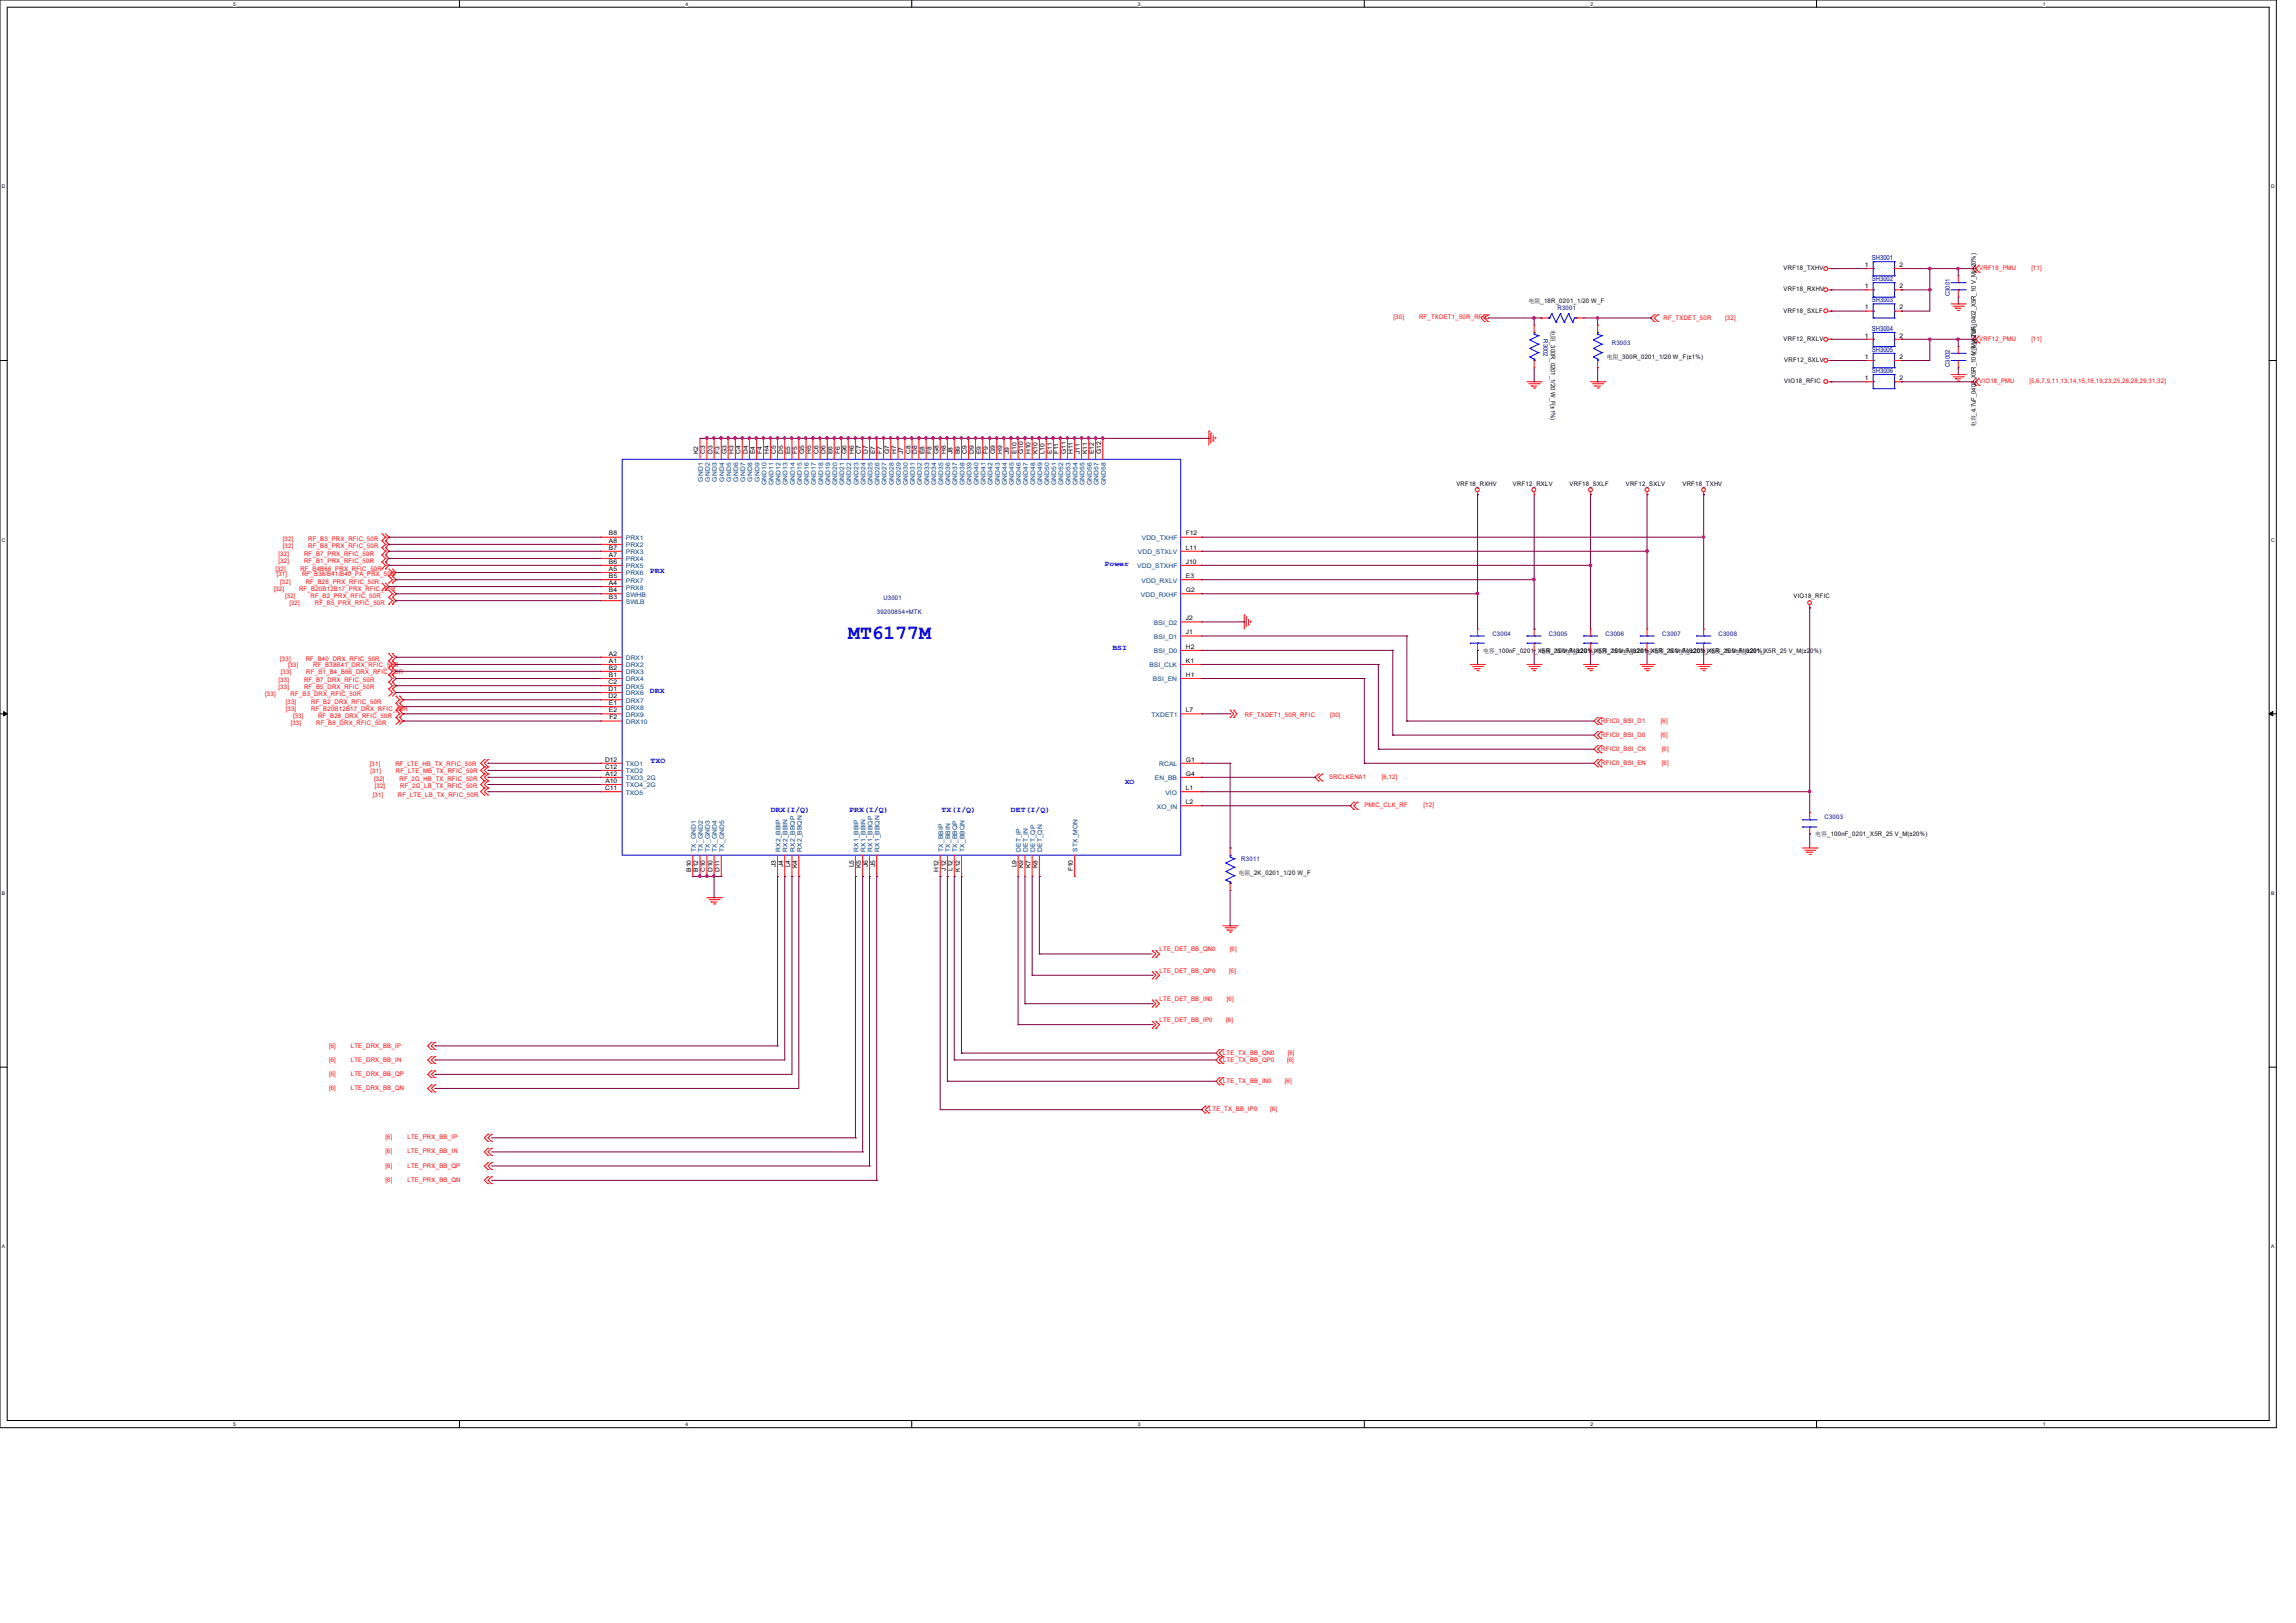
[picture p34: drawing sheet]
<svg xmlns="http://www.w3.org/2000/svg" width="297mm" height="210mm" viewBox="0 0 297 210" stroke-linecap="round" stroke-linejoin="round" font-family="sans-serif">
<defs><g id="words">
<text font-size="2.6" fill="#00f" x="109.7" y="82.6">MT6177M</text>
<g font-size="1" fill="#00f">
<text x="84.1" y="74.1">PRX</text>
<text x="142.9" y="73.2">Power</text>
<text x="84.1" y="89.6">DRX</text>
<text x="143.9" y="84.1">BSI</text>
<text x="84.2" y="98.7">TXO</text>
<text x="145.5" y="101.4">XO</text>
<text x="99.7" y="105.1">DRX(I/Q)</text>
<text x="109.9" y="105.1">PRX(I/Q)</text>
<text x="121.8" y="105.1">TX(I/Q)</text>
<text x="130.8" y="105.1">DET(I/Q)</text>
</g>
<g font-size=".9" fill="#000080">
<text x="242.2" y="33.7">SH3001</text>
<text x="242.2" y="39.1">SH3003</text>
<text x="242.2" y="36.4">SH3002</text>
<text x="242.2" y="45.6">SH3005</text>
<text x="242.2" y="42.8">SH3004</text>
<text x="242.2" y="48.3">SH3006</text>
</g>
<g font-size=".8">
<text x="230.7" y="35">VRF18_TXHV</text>
<text x="241.2" y="34.5">1</text>
<text x="245.7" y="34.5">2</text>
<text x="197.7" y="39.2">电阻_18R_0201_1/20 W_F</text>
<text x="230.7" y="37.7">VRF18_RXHV</text>
<text x="230.7" y="40.5">VRF18_SXLF</text>
<text x="241.2" y="40">1</text>
<text x="241.2" y="37.3">1</text>
<text x="245.7" y="40">2</text>
<text x="245.7" y="37.3">2</text>
<text x="200.6" y="42.8" transform="rotate(90 200.6 42.8)">电阻_300R_0201_1/20 W_F(±1%)</text>
<text x="207.9" y="46.5">电阻_300R_0201_1/20 W_F(±1%)</text>
<text x="230.7" y="44.1">VRF12_RXLV</text>
<text x="230.8" y="46.9">VRF12_SXLV</text>
<text x="241.2" y="46.4">1</text>
<text x="241.2" y="43.7">1</text>
<text x="245.7" y="46.4">2</text>
<text x="245.7" y="43.7">2</text>
<text x="255.6" y="46.1" transform="rotate(-90 255.6 46.1)">电容_4.7uF_0402_X5R_10 V_M(±20%)</text>
<text x="230.8" y="49.6">VIO18_RFIC</text>
<text x="241.2" y="49.2">1</text>
<text x="245.7" y="49.2">2</text>
<text x="90.3" y="58.8" transform="rotate(-90 90.3 58.8)">K2</text>
<text x="91.2" y="58.8" transform="rotate(-90 91.2 58.8)">C3</text>
<text x="92.2" y="58.8" transform="rotate(-90 92.2 58.8)">D3</text>
<text x="93.1" y="58.8" transform="rotate(-90 93.1 58.8)">F3</text>
<text x="94" y="58.8" transform="rotate(-90 94 58.8)">G3</text>
<text x="94.9" y="58.8" transform="rotate(-90 94.9 58.8)">H3</text>
<text x="95.8" y="58.8" transform="rotate(-90 95.8 58.8)">C4</text>
<text x="96.7" y="58.8" transform="rotate(-90 96.7 58.8)">D4</text>
<text x="97.7" y="58.8" transform="rotate(-90 97.7 58.8)">E4</text>
<text x="98.5" y="58.8" transform="rotate(-90 98.5 58.8)">F4</text>
<text x="99.5" y="58.8" transform="rotate(-90 99.5 58.8)">H4</text>
<text x="100.4" y="58.8" transform="rotate(-90 100.4 58.8)">C5</text>
<text x="101.3" y="58.8" transform="rotate(-90 101.3 58.8)">D5</text>
<text x="102.2" y="58.8" transform="rotate(-90 102.2 58.8)">E5</text>
<text x="103.1" y="58.8" transform="rotate(-90 103.1 58.8)">F5</text>
<text x="104" y="58.8" transform="rotate(-90 104 58.8)">G5</text>
<text x="104.9" y="58.8" transform="rotate(-90 104.9 58.8)">H5</text>
<text x="105.9" y="58.8" transform="rotate(-90 105.9 58.8)">C6</text>
<text x="106.8" y="58.8" transform="rotate(-90 106.8 58.8)">D6</text>
<text x="107.7" y="58.8" transform="rotate(-90 107.7 58.8)">E6</text>
<text x="108.6" y="58.8" transform="rotate(-90 108.6 58.8)">F6</text>
<text x="109.5" y="58.8" transform="rotate(-90 109.5 58.8)">G6</text>
<text x="110.4" y="58.8" transform="rotate(-90 110.4 58.8)">H6</text>
<text x="111.4" y="58.8" transform="rotate(-90 111.4 58.8)">C7</text>
<text x="112.3" y="58.8" transform="rotate(-90 112.3 58.8)">D7</text>
<text x="113.2" y="58.8" transform="rotate(-90 113.2 58.8)">E7</text>
<text x="114.1" y="58.8" transform="rotate(-90 114.1 58.8)">F7</text>
<text x="115" y="58.8" transform="rotate(-90 115 58.8)">G7</text>
<text x="115.9" y="58.8" transform="rotate(-90 115.9 58.8)">H7</text>
<text x="116.8" y="58.8" transform="rotate(-90 116.8 58.8)">J7</text>
<text x="117.8" y="58.8" transform="rotate(-90 117.8 58.8)">C8</text>
<text x="118.7" y="58.8" transform="rotate(-90 118.7 58.8)">D8</text>
<text x="119.6" y="58.8" transform="rotate(-90 119.6 58.8)">E8</text>
<text x="120.5" y="58.8" transform="rotate(-90 120.5 58.8)">F8</text>
<text x="121.4" y="58.8" transform="rotate(-90 121.4 58.8)">G8</text>
<text x="122.3" y="58.8" transform="rotate(-90 122.3 58.8)">H8</text>
<text x="123.2" y="58.8" transform="rotate(-90 123.2 58.8)">J8</text>
<text x="124.2" y="58.8" transform="rotate(-90 124.2 58.8)">B9</text>
<text x="125.1" y="58.8" transform="rotate(-90 125.1 58.8)">C9</text>
<text x="126" y="58.8" transform="rotate(-90 126 58.8)">D9</text>
<text x="126.9" y="58.8" transform="rotate(-90 126.9 58.8)">E9</text>
<text x="127.8" y="58.8" transform="rotate(-90 127.8 58.8)">F9</text>
<text x="128.7" y="58.8" transform="rotate(-90 128.7 58.8)">G9</text>
<text x="129.7" y="58.8" transform="rotate(-90 129.7 58.8)">H9</text>
<text x="130.5" y="58.8" transform="rotate(-90 130.5 58.8)">J9</text>
<text x="131.5" y="58.8" transform="rotate(-90 131.5 58.8)">E10</text>
<text x="132.4" y="58.8" transform="rotate(-90 132.4 58.8)">G10</text>
<text x="133.3" y="58.8" transform="rotate(-90 133.3 58.8)">H10</text>
<text x="134.2" y="58.8" transform="rotate(-90 134.2 58.8)">K10</text>
<text x="135.1" y="58.8" transform="rotate(-90 135.1 58.8)">L10</text>
<text x="136.1" y="58.8" transform="rotate(-90 136.1 58.8)">E11</text>
<text x="136.9" y="58.8" transform="rotate(-90 136.9 58.8)">F11</text>
<text x="137.9" y="58.8" transform="rotate(-90 137.9 58.8)">G11</text>
<text x="138.8" y="58.8" transform="rotate(-90 138.8 58.8)">H11</text>
<text x="139.7" y="58.8" transform="rotate(-90 139.7 58.8)">J11</text>
<text x="140.6" y="58.8" transform="rotate(-90 140.6 58.8)">K11</text>
<text x="141.5" y="58.8" transform="rotate(-90 141.5 58.8)">E12</text>
<text x="142.4" y="58.8" transform="rotate(-90 142.4 58.8)">G12</text>
<text x="255.6" y="55.3" transform="rotate(-90 255.6 55.3)">电容_4.7uF_0402_X5R_10 V_M(±20%)</text>
<text x="188.4" y="62.9">VRF18_RXHV</text>
<text x="195.7" y="62.9">VRF12_RXLV</text>
<text x="203" y="62.9">VRF18_SXLF</text>
<text x="210.3" y="62.9">VRF12_SXLV</text>
<text x="217.6" y="62.9">VRF18_TXHV</text>
<text x="78.8" y="69.3">B8</text>
<text x="78.8" y="70.2">A8</text>
<text x="78.8" y="71.1">B7</text>
<text x="153.4" y="69.3">F12</text>
<text x="153.4" y="71.1">L11</text>
<text x="78.8" y="76.6">B4</text>
<text x="78.8" y="77.5">B3</text>
<text x="78.8" y="74.8">B5</text>
<text x="78.8" y="73.9">A5</text>
<text x="78.8" y="72.9">B6</text>
<text x="78.8" y="72">A7</text>
<text x="78.8" y="75.7">A4</text>
<text x="153.4" y="74.8">E3</text>
<text x="153.4" y="76.6">G2</text>
<text x="153.4" y="72.9">J10</text>
<text x="232" y="77.4">VIO18_RFIC</text>
<text x="153.4" y="82.1">J1</text>
<text x="153.4" y="80.3">J2</text>
<text x="153.4" y="83.9">H2</text>
<text x="78.7" y="88.5">C2</text>
<text x="78.7" y="89.4">D1</text>
<text x="78.8" y="84.8">A2</text>
<text x="78.8" y="86.6">B2</text>
<text x="78.8" y="87.6">B1</text>
<text x="78.8" y="85.8">A1</text>
<text x="153.4" y="87.6">H1</text>
<text x="153.4" y="85.8">K1</text>
<text x="191.9" y="84.5">电容_100nF_0201_X5R_25 V_M(±20%)电容_100nF_0201_X5R_25 V_M(±20%) 电容_100nF_0201_X5R_25 V_M(±20%)</text>
<text x="199.2" y="84.5">电容_100nF_0201_X5R_25 V_M(±20%)电容_100nF_0201_X5R_25 V_M(±20%)</text>
<text x="78.7" y="90.3">D2</text>
<text x="78.8" y="92.2">E2</text>
<text x="78.8" y="91.2">E1</text>
<text x="78.9" y="93.1">F2</text>
<text x="153.4" y="92.2">L7</text>
<text x="78.3" y="99.5">C12</text>
<text x="78.3" y="98.5">D12</text>
<text x="78.3" y="100.4">A12</text>
<text x="78.3" y="101.3">A10</text>
<text x="153.4" y="98.5">G1</text>
<text x="153.4" y="100.4">G4</text>
<text x="78.3" y="102.2">C11</text>
<text x="153.4" y="102.2">L1</text>
<text x="153.4" y="104">L2</text>
<text x="89.4" y="112.8" transform="rotate(-90 89.4 112.8)">B10</text>
<text x="90.3" y="112.8" transform="rotate(-90 90.3 112.8)">B12</text>
<text x="91.2" y="112.9" transform="rotate(-90 91.2 112.9)">C10</text>
<text x="92.2" y="112.9" transform="rotate(-90 92.2 112.9)">D10</text>
<text x="93.1" y="112.9" transform="rotate(-90 93.1 112.9)">D11</text>
<text x="100.4" y="112.2" transform="rotate(-90 100.4 112.2)">J3</text>
<text x="101.3" y="112.2" transform="rotate(-90 101.3 112.2)">J4</text>
<text x="102.2" y="112.2" transform="rotate(-90 102.2 112.2)">L4</text>
<text x="103.1" y="112.4" transform="rotate(-90 103.1 112.4)">K4</text>
<text x="110.4" y="112.2" transform="rotate(-90 110.4 112.2)">L5</text>
<text x="111.4" y="112.4" transform="rotate(-90 111.4 112.4)">K5</text>
<text x="112.3" y="112.2" transform="rotate(-90 112.3 112.2)">J6</text>
<text x="113.2" y="112.2" transform="rotate(-90 113.2 112.2)">J5</text>
<text x="121.4" y="112.9" transform="rotate(-90 121.4 112.9)">H12</text>
<text x="122.3" y="112.7" transform="rotate(-90 122.3 112.7)">J12</text>
<text x="123.2" y="112.7" transform="rotate(-90 123.2 112.7)">L12</text>
<text x="124.2" y="112.8" transform="rotate(-90 124.2 112.8)">K12</text>
<text x="131.5" y="112.2" transform="rotate(-90 131.5 112.2)">L9</text>
<text x="132.4" y="112.4" transform="rotate(-90 132.4 112.4)">K9</text>
<text x="133.3" y="112.4" transform="rotate(-90 133.3 112.4)">K7</text>
<text x="134.2" y="112.4" transform="rotate(-90 134.2 112.4)">K8</text>
<text x="138.8" y="112.7" transform="rotate(-90 138.8 112.7)">F10</text>
<text x="160.2" y="113.2">电阻_2K_0201_1/20 W_F</text>
<text x="234.8" y="108.2">电容_100nF_0201_X5R_25 V_M(±20%)</text>
</g>
<g font-size=".8" fill="#f00">
<text x="256" y="35">VRF18_PMU</text>
<text x="262.8" y="35">[11]</text>
<text x="180.3" y="41.3">[30]</text>
<text x="183.6" y="41.3">RF_TXDET1_50R_RFIC</text>
<text x="215.2" y="41.4">RF_TXDET_50R</text>
<text x="223.2" y="41.4">[32]</text>
<text x="256" y="44.1">VRF12_PMU</text>
<text x="262.8" y="44.1">[11]</text>
<text x="256" y="49.6">VIO18_PMU</text>
<text x="262.5" y="49.6">[5,6,7,9,11,13,14,15,18,19,23,25,26,28,29,31,32]</text>
<text x="36" y="71.9">[32]</text>
<text x="36.6" y="70">[32]</text>
<text x="36.6" y="70.9">[32]</text>
<text x="39.3" y="71.9">RF_B7_PRX_RFIC_50R</text>
<text x="39.9" y="70">RF_B3_PRX_RFIC_50R</text>
<text x="39.9" y="70.9">RF_B8_PRX_RFIC_50R</text>
<text x="35.4" y="76.5">[32]</text>
<text x="35.6" y="73.8">[32]</text>
<text x="35.8" y="74.6">[31]</text>
<text x="36" y="72.8">[32]</text>
<text x="36.3" y="75.6">[32]</text>
<text x="36.9" y="77.4">[32]</text>
<text x="38.7" y="76.5">RF_B20B12B17_PRX_RFIC_50R</text>
<text x="38.9" y="73.8">RF_B4B66_PRX_RFIC_50R</text>
<text x="39.1" y="74.6">RF_B38/B41/B40_PA_PRX_50R</text>
<text x="39.3" y="72.8">RF_B1_PRX_RFIC_50R</text>
<text x="39.5" y="75.6">RF_B28_PRX_RFIC_50R</text>
<text x="40.2" y="77.4">RF_B2_PRX_RFIC_50R</text>
<text x="37.4" y="78.3">[32]</text>
<text x="40.7" y="78.3">RF_B5_PRX_RFIC_50R</text>
<text x="36" y="88.3">[33]</text>
<text x="36" y="89.2">[33]</text>
<text x="36.3" y="85.6">[33]</text>
<text x="36.3" y="87.2">[33]</text>
<text x="37.3" y="86.4">[33]</text>
<text x="39.3" y="88.3">RF_B7_DRX_RFIC_50R</text>
<text x="39.3" y="89.2">RF_B5_DRX_RFIC_50R</text>
<text x="39.5" y="85.6">RF_B40_DRX_RFIC_50R</text>
<text x="39.6" y="87.2">RF_B1_B4_B66_DRX_RFIC_50R</text>
<text x="40.5" y="86.4">RF_B38B41_DRX_RFIC_50R</text>
<text x="34.3" y="90.1">[33]</text>
<text x="37" y="92">[33]</text>
<text x="37" y="91.1">[33]</text>
<text x="37.6" y="90.1">RF_B3_DRX_RFIC_50R</text>
<text x="37.6" y="93.8">[33]</text>
<text x="37.9" y="93">[33]</text>
<text x="40.3" y="92">RF_B20B12B17_DRX_RFIC_50R</text>
<text x="40.3" y="91.1">RF_B2_DRX_RFIC_50R</text>
<text x="40.9" y="93.8">RF_B8_DRX_RFIC_50R</text>
<text x="41.2" y="93">RF_B28_DRX_RFIC_50R</text>
<text x="161" y="92.7">RF_TXDET1_50R_RFIC</text>
<text x="172.1" y="92.7">[30]</text>
<text x="207.1" y="93.5">RFIC0_BSI_D1</text>
<text x="207.1" y="95.3">RFIC0_BSI_D0</text>
<text x="214.9" y="93.5">[6]</text>
<text x="214.9" y="95.3">[6]</text>
<text x="47.9" y="99.1">[31]</text>
<text x="47.9" y="100.1">[31]</text>
<text x="48.4" y="101.1">[32]</text>
<text x="51.1" y="99.1">RF_LTE_HB_TX_RFIC_50R</text>
<text x="51.2" y="100.1">RF_LTE_MB_TX_RFIC_50R</text>
<text x="51.7" y="101.1">RF_2G_HB_TX_RFIC_50R</text>
<text x="171.9" y="100.8">SRCLKENA1</text>
<text x="178.7" y="100.8">[6,12]</text>
<text x="207.1" y="99">RFIC0_BSI_EN</text>
<text x="207.1" y="97.2">RFIC0_BSI_CK</text>
<text x="215" y="99">[6]</text>
<text x="215" y="97.2">[6]</text>
<text x="48.2" y="103.1">[31]</text>
<text x="48.5" y="102">[32]</text>
<text x="51.5" y="103.1">RF_LTE_LB_TX_RFIC_50R</text>
<text x="51.8" y="102">RF_2G_LB_TX_RFIC_50R</text>
<text x="176.5" y="104.5">PMIC_CLK_RF</text>
<text x="184.2" y="104.5">[12]</text>
<text x="150" y="123.1">LTE_DET_BB_QN0</text>
<text x="150" y="125.9">LTE_DET_BB_QP0</text>
<text x="159" y="125.9">[6]</text>
<text x="159.1" y="123.1">[6]</text>
<text x="150" y="129.5">LTE_DET_BB_IN0</text>
<text x="158.7" y="129.5">[6]</text>
<text x="42.6" y="135.5">[6]</text>
<text x="42.6" y="137.4">[6]</text>
<text x="45.4" y="135.5">LTE_DRX_BB_IP</text>
<text x="45.4" y="137.4">LTE_DRX_BB_IN</text>
<text x="150" y="132.2">LTE_DET_BB_IP0</text>
<text x="158.2" y="137.4">LTE_TX_BB_QP0</text>
<text x="158.2" y="136.5">LTE_TX_BB_QN0</text>
<text x="158.6" y="132.2">[6]</text>
<text x="166.5" y="137.4">[6]</text>
<text x="166.6" y="136.5">[6]</text>
<text x="42.6" y="141">[6]</text>
<text x="42.6" y="139.2">[6]</text>
<text x="45.4" y="141">LTE_DRX_BB_QN</text>
<text x="45.4" y="139.2">LTE_DRX_BB_QP</text>
<text x="156.4" y="143.8">LTE_TX_BB_IP0</text>
<text x="158.2" y="140.1">LTE_TX_BB_IN0</text>
<text x="164.3" y="143.8">[6]</text>
<text x="166.2" y="140.1">[6]</text>
<text x="49.9" y="147.4">[6]</text>
<text x="49.9" y="149.3">[6]</text>
<text x="52.7" y="147.4">LTE_PRX_BB_IP</text>
<text x="52.7" y="149.3">LTE_PRX_BB_IN</text>
<text x="49.9" y="152.9">[6]</text>
<text x="49.9" y="151.1">[6]</text>
<text x="52.7" y="152.9">LTE_PRX_BB_QN</text>
<text x="52.7" y="151.1">LTE_PRX_BB_QP</text>
</g>
<g font-size=".8" fill="#000080">
<text x="201.5" y="40.1">R3001</text>
<text x="252.2" y="38.3" transform="rotate(-90 252.2 38.3)">C3001</text>
<text x="199.7" y="43.9" transform="rotate(90 199.7 43.9)">R3002</text>
<text x="208.5" y="44.7">R3003</text>
<text x="252.2" y="47.5" transform="rotate(-90 252.2 47.5)">C3002</text>
<text x="114.3" y="77.6">U3001</text>
<text x="113.4" y="79.4">39200854+MTK</text>
<text x="193" y="82.3">C3004</text>
<text x="200.4" y="82.3">C3005</text>
<text x="207.7" y="82.3">C3006</text>
<text x="215" y="82.3">C3007</text>
<text x="222.3" y="82.3">C3008</text>
<text x="236" y="106">C3003</text>
<text x="160.6" y="111.4">R3011</text>
</g>
<g font-size=".8" fill="#004080">
<text x="90.9" y="62.3" transform="rotate(-90 90.9 62.3)">GND1</text>
<text x="91.8" y="62.3" transform="rotate(-90 91.8 62.3)">GND2</text>
<text x="92.7" y="62.3" transform="rotate(-90 92.7 62.3)">GND3</text>
<text x="93.7" y="62.3" transform="rotate(-90 93.7 62.3)">GND4</text>
<text x="94.6" y="62.3" transform="rotate(-90 94.6 62.3)">GND5</text>
<text x="95.5" y="62.3" transform="rotate(-90 95.5 62.3)">GND6</text>
<text x="96.4" y="62.3" transform="rotate(-90 96.4 62.3)">GND7</text>
<text x="97.3" y="62.3" transform="rotate(-90 97.3 62.3)">GND8</text>
<text x="98.3" y="62.3" transform="rotate(-90 98.3 62.3)">GND9</text>
<text x="99.1" y="62.8" transform="rotate(-90 99.1 62.8)">GND10</text>
<text x="100.1" y="62.8" transform="rotate(-90 100.1 62.8)">GND11</text>
<text x="101" y="62.8" transform="rotate(-90 101 62.8)">GND12</text>
<text x="101.9" y="62.8" transform="rotate(-90 101.9 62.8)">GND13</text>
<text x="102.8" y="62.8" transform="rotate(-90 102.8 62.8)">GND14</text>
<text x="103.7" y="62.8" transform="rotate(-90 103.7 62.8)">GND15</text>
<text x="104.6" y="62.8" transform="rotate(-90 104.6 62.8)">GND16</text>
<text x="105.5" y="62.8" transform="rotate(-90 105.5 62.8)">GND17</text>
<text x="106.5" y="62.8" transform="rotate(-90 106.5 62.8)">GND18</text>
<text x="107.4" y="62.8" transform="rotate(-90 107.4 62.8)">GND19</text>
<text x="108.3" y="62.8" transform="rotate(-90 108.3 62.8)">GND20</text>
<text x="109.2" y="62.8" transform="rotate(-90 109.2 62.8)">GND21</text>
<text x="110.1" y="62.8" transform="rotate(-90 110.1 62.8)">GND22</text>
<text x="111" y="62.8" transform="rotate(-90 111 62.8)">GND23</text>
<text x="112" y="62.8" transform="rotate(-90 112 62.8)">GND24</text>
<text x="112.9" y="62.8" transform="rotate(-90 112.9 62.8)">GND25</text>
<text x="113.8" y="62.8" transform="rotate(-90 113.8 62.8)">GND26</text>
<text x="114.7" y="62.8" transform="rotate(-90 114.7 62.8)">GND27</text>
<text x="115.6" y="62.8" transform="rotate(-90 115.6 62.8)">GND28</text>
<text x="116.5" y="62.8" transform="rotate(-90 116.5 62.8)">GND29</text>
<text x="117.4" y="62.8" transform="rotate(-90 117.4 62.8)">GND30</text>
<text x="118.4" y="62.8" transform="rotate(-90 118.4 62.8)">GND31</text>
<text x="119.2" y="62.8" transform="rotate(-90 119.2 62.8)">GND32</text>
<text x="120.2" y="62.8" transform="rotate(-90 120.2 62.8)">GND33</text>
<text x="121.1" y="62.8" transform="rotate(-90 121.1 62.8)">GND34</text>
<text x="122" y="62.8" transform="rotate(-90 122 62.8)">GND35</text>
<text x="122.9" y="62.8" transform="rotate(-90 122.9 62.8)">GND36</text>
<text x="123.8" y="62.8" transform="rotate(-90 123.8 62.8)">GND37</text>
<text x="124.8" y="62.8" transform="rotate(-90 124.8 62.8)">GND38</text>
<text x="125.7" y="62.8" transform="rotate(-90 125.7 62.8)">GND39</text>
<text x="126.6" y="62.8" transform="rotate(-90 126.6 62.8)">GND40</text>
<text x="127.5" y="62.8" transform="rotate(-90 127.5 62.8)">GND41</text>
<text x="128.4" y="62.8" transform="rotate(-90 128.4 62.8)">GND42</text>
<text x="129.3" y="62.8" transform="rotate(-90 129.3 62.8)">GND43</text>
<text x="130.3" y="62.8" transform="rotate(-90 130.3 62.8)">GND44</text>
<text x="131.1" y="62.8" transform="rotate(-90 131.1 62.8)">GND45</text>
<text x="132.1" y="62.8" transform="rotate(-90 132.1 62.8)">GND46</text>
<text x="133" y="62.8" transform="rotate(-90 133 62.8)">GND47</text>
<text x="133.9" y="62.8" transform="rotate(-90 133.9 62.8)">GND48</text>
<text x="134.8" y="62.8" transform="rotate(-90 134.8 62.8)">GND49</text>
<text x="135.7" y="62.8" transform="rotate(-90 135.7 62.8)">GND50</text>
<text x="136.6" y="62.8" transform="rotate(-90 136.6 62.8)">GND51</text>
<text x="137.5" y="62.8" transform="rotate(-90 137.5 62.8)">GND52</text>
<text x="138.5" y="62.8" transform="rotate(-90 138.5 62.8)">GND53</text>
<text x="139.4" y="62.8" transform="rotate(-90 139.4 62.8)">GND54</text>
<text x="140.3" y="62.8" transform="rotate(-90 140.3 62.8)">GND55</text>
<text x="141.2" y="62.8" transform="rotate(-90 141.2 62.8)">GND56</text>
<text x="142.1" y="62.8" transform="rotate(-90 142.1 62.8)">GND57</text>
<text x="143" y="62.8" transform="rotate(-90 143 62.8)">GND58</text>
<text x="80.9" y="69.9">PRX1</text>
<text x="80.9" y="70.8">PRX2</text>
<text x="80.9" y="71.7">PRX3</text>
<text x="147.2" y="71.7">VDD_STXLV</text>
<text x="147.7" y="69.9">VDD_TXHF</text>
<text x="80.9" y="77.2">SWHB</text>
<text x="80.9" y="75.4">PRX7</text>
<text x="80.9" y="74.5">PRX6</text>
<text x="80.9" y="73.5">PRX5</text>
<text x="80.9" y="72.6">PRX4</text>
<text x="80.9" y="76.3">PRX8</text>
<text x="147.1" y="73.5">VDD_STXHF</text>
<text x="147.6" y="77.2">VDD_RXHF</text>
<text x="147.7" y="75.4">VDD_RXLV</text>
<text x="80.9" y="78.1">SWLB</text>
<text x="149.3" y="82.7">BSI_D1</text>
<text x="149.3" y="80.9">BSI_D2</text>
<text x="80.9" y="89.1">DRX5</text>
<text x="80.9" y="85.4">DRX1</text>
<text x="80.9" y="87.2">DRX3</text>
<text x="80.9" y="88.2">DRX4</text>
<text x="80.9" y="86.4">DRX2</text>
<text x="80.9" y="90">DRX6</text>
<text x="148.7" y="86.4">BSI_CLK</text>
<text x="149.1" y="88.2">BSI_EN</text>
<text x="149.3" y="84.5">BSI_D0</text>
<text x="80.9" y="90.9">DRX7</text>
<text x="80.9" y="92.7">DRX9</text>
<text x="80.9" y="91.8">DRX8</text>
<text x="80.9" y="93.7">DRX10</text>
<text x="149" y="92.7">TXDET1</text>
<text x="80.9" y="101">TXO3_2G</text>
<text x="80.9" y="100.1">TXO2</text>
<text x="80.9" y="99.1">TXO1</text>
<text x="80.9" y="101.9">TXO4_2G</text>
<text x="149.4" y="101">EN_BB</text>
<text x="149.9" y="99.1">RCAL</text>
<text x="80.9" y="102.8">TXO5</text>
<text x="149.7" y="104.6">XO_IN</text>
<text x="150.8" y="102.8">VIO</text>
<text x="90" y="110.2" transform="rotate(-90 90 110.2)">TX_GND1</text>
<text x="90.9" y="110.2" transform="rotate(-90 90.9 110.2)">TX_GND2</text>
<text x="91.8" y="110.2" transform="rotate(-90 91.8 110.2)">TX_GND3</text>
<text x="92.7" y="110.2" transform="rotate(-90 92.7 110.2)">TX_GND4</text>
<text x="93.7" y="110.2" transform="rotate(-90 93.7 110.2)">TX_GND5</text>
<text x="101" y="110.2" transform="rotate(-90 101 110.2)">RX2_BBIP</text>
<text x="101.9" y="110.2" transform="rotate(-90 101.9 110.2)">RX2_BBIN</text>
<text x="102.8" y="110.2" transform="rotate(-90 102.8 110.2)">RX2_BBQP</text>
<text x="103.7" y="110.2" transform="rotate(-90 103.7 110.2)">RX2_BBQN</text>
<text x="111" y="110.2" transform="rotate(-90 111 110.2)">RX1_BBIP</text>
<text x="112" y="110.2" transform="rotate(-90 112 110.2)">RX1_BBIN</text>
<text x="112.9" y="110.2" transform="rotate(-90 112.9 110.2)">RX1_BBQP</text>
<text x="113.8" y="110.2" transform="rotate(-90 113.8 110.2)">RX1_BBQN</text>
<text x="122" y="110.2" transform="rotate(-90 122 110.2)">TX_BBIP</text>
<text x="122.9" y="110.2" transform="rotate(-90 122.9 110.2)">TX_BBIN</text>
<text x="123.8" y="110.2" transform="rotate(-90 123.8 110.2)">TX_BBQP</text>
<text x="124.8" y="110.2" transform="rotate(-90 124.8 110.2)">TX_BBQN</text>
<text x="132.1" y="110.2" transform="rotate(-90 132.1 110.2)">DET_IP</text>
<text x="133" y="110.2" transform="rotate(-90 133 110.2)">DET_IN</text>
<text x="133.9" y="110.2" transform="rotate(-90 133.9 110.2)">DET_QP</text>
<text x="134.8" y="110.2" transform="rotate(-90 134.8 110.2)">DET_QN</text>
<text x="139.4" y="110.2" transform="rotate(-90 139.4 110.2)">STX_MON</text>
</g>
<g font-size=".6">
<text x="30.2" y=".7">5</text>
<text x="88.7" y=".7">4</text>
<text x="147.2" y=".7">3</text>
<text x="205.7" y=".7">2</text>
<text x="264.2" y=".7">1</text>
<text x=".3" y="24.4">D</text>
<text x="293.8" y="24.4">D</text>
<text x=".3" y="70.1">C</text>
<text x="293.8" y="70.1">C</text>
<text x=".3" y="115.8">B</text>
<text x="293.8" y="115.8">B</text>
<text x=".3" y="161.5">A</text>
<text x="293.8" y="161.5">A</text>
<text x="30.2" y="184.5">5</text>
<text x="88.7" y="184.5">4</text>
<text x="147.2" y="184.5">3</text>
<text x="205.7" y="184.5">2</text>
<text x="264.2" y="184.5">1</text>
</g>
</g></defs>
<path d="M0 0h294.5v184.7h-294.5zM.9 .9h292.6v182.9h-292.6z" fill="none" stroke="#000" stroke-width=".13"/>
<g fill="#fff">
<path d="M30.2 .1h.3v.7h-.3z"/>
<path d="M30.2 183.9h.3v.8h-.3z"/>
</g>
<path d="M59.4 0v.9M59.4 183.8v.9" fill="none" stroke="#000" stroke-width=".13"/>
<g fill="#fff">
<path d="M88.7 .1h.3v.7h-.3z"/>
<path d="M88.7 183.9h.3v.8h-.3z"/>
</g>
<path d="M117.9 0v.9M117.9 183.8v.9" fill="none" stroke="#000" stroke-width=".13"/>
<g fill="#fff">
<path d="M147.2 .1h.3v.7h-.3z"/>
<path d="M147.2 183.9h.3v.8h-.3z"/>
</g>
<path d="M176.5 0v.9M176.5 183.8v.9" fill="none" stroke="#000" stroke-width=".13"/>
<g fill="#fff">
<path d="M205.7 .1h.4v.7h-.4z"/>
<path d="M205.7 183.9h.4v.8h-.4z"/>
</g>
<path d="M235 0v.9M235 183.8v.9" fill="none" stroke="#000" stroke-width=".13"/>
<g fill="#fff">
<path d="M264.2 .1h.4v.7h-.4z"/>
<path d="M264.2 183.9h.4v.8h-.4z"/>
<path d="M.3 23.8h.4v.7h-.4z"/>
<path d="M293.8 23.8h.5v.7h-.5z"/>
<path d="M.3 69.5h.4v.7h-.4z"/>
<path d="M293.8 69.5h.5v.7h-.5z"/>
</g>
<path d="M0 46.7h.9M293.5 46.7h1" fill="none" stroke="#000" stroke-width=".13"/>
<g fill="#fff">
<path d="M.3 115.2h.4v.8h-.4z"/>
<path d="M293.8 115.2h.4v.8h-.4z"/>
</g>
<path d="M0 92.4h.9M293.5 92.4h1" fill="none" stroke="#000" stroke-width=".13"/>
<path d="M.5 92.1l.4 .3-.4 .2zM293.5 92.4l.5-.3v.5z" fill="#000" stroke="#000" stroke-width=".13"/>
<g fill="#fff">
<path d="M.3 161h.3v.7h-.3z"/>
<path d="M293.8 161h.4v.7h-.4z"/>
</g>
<path d="M0 138.1h.9M293.5 138.1h1" fill="none" stroke="#000" stroke-width=".13"/>
<g fill="none" stroke="#f00" stroke-width=".13">
<path d="M236.5 37.5h.4M236.5 34.8h.4M236.9 37.5h.1M236.9 34.8h.1M241.4 37.5h.1M241.4 34.8h.1M241.4 37.5h.9M241.4 34.8h.9M245.1 37.5h.9M245.1 34.8h.9M246 37.5h.1M246 34.8h.1"/>
<path d="M252.4 39.3h1.8M252.6 39.6h1.4M252.9 39.9h.8M252.9 39.9h.1M253.3 35.7h.1M253.3 38.4h.1M253.3 35.7v.9M253.3 37.5v.9M254 39.6h.1M254.2 39.3h.1M255.1 34.8h.1M255.1 34.8l.5 .4"/>
<path d="M255.6 34.8h.1M255.6 35.2h.1M255.6 34.8l.4 .4M255.6 34.3l-.5 .5M256 35.2h.1M256 34.3l-.4 .5M90.6 56.7h.1M90.6 56.7v2.7M91.4 56.7h.1M91.4 56.7v2.7M92.4 56.7h.1M92.4 56.7v2.7"/>
<path d="M93.3 56.7h.1M93.3 56.7v2.7M94.2 56.7h.1M94.2 56.7v2.7M95.1 56.7h.1M95.1 56.7v2.7M96 56.7h.1M96 56.7v2.7M96.9 56.7h.1M96.9 56.7v2.7M97.9 56.7h.1M97.9 56.7v2.7"/>
<path d="M98.8 56.7h.1M98.8 56.7v2.7M99.7 56.7h.1M99.7 56.7v2.7M100.6 56.7h.1M100.6 56.7v2.7M101.5 56.7h.1M101.5 56.7v2.7M102.4 56.7h.1M102.4 56.7v2.7M103.3 56.7h.1M103.3 56.7v2.7"/>
<path d="M104.3 56.7h.1M104.3 56.7v2.7M105.2 56.7h.1M105.2 56.7v2.7M106.1 56.7h.1M106.1 56.7v2.7M107 56.7h.1M107 56.7v2.7M107.9 56.7h.1M107.9 56.7v2.7M108.8 56.7h.1M108.8 56.7v2.7"/>
<path d="M109.7 56.7h.1M109.7 56.7v2.7M110.7 56.7h.1M110.7 56.7v2.7M111.6 56.7h.1M111.6 56.7v2.7M112.5 56.7h.1M112.5 56.7v2.7M113.4 56.7h.1M113.4 56.7v2.7M114.3 56.7h.1M114.3 56.7v2.7"/>
<path d="M115.2 56.7h.1M115.2 56.7v2.7M116.2 56.7h.1M116.2 56.7v2.7M117.1 56.7h.1M117.1 56.7v2.7M118 56.7h.1M118 56.7v2.7M118.9 56.7h.1M118.9 56.7v2.7M119.8 56.7h.1M119.8 56.7v2.7"/>
<path d="M120.7 56.7h.1M120.7 56.7v2.7M121.6 56.7h.1M121.6 56.7v2.7M122.6 56.7h.1M122.6 56.7v2.7M123.4 56.7h.1M123.4 56.7v2.7M124.4 56.7h.1M124.4 56.7v2.7M125.3 56.7h.1M125.3 56.7v2.7"/>
<path d="M126.2 56.7h.1M126.2 56.7v2.7M127.1 56.7h.1M127.1 56.7v2.7M128 56.7h.1M128 56.7v2.7M128.9 56.7h.1M128.9 56.7v2.7M129.9 56.7h.1M129.9 56.7v2.7M130.8 56.7h.1M130.8 56.7v2.7"/>
<path d="M131.7 56.7h.1M131.7 56.7v2.7M132.6 56.7h.1M132.6 56.7v2.7M133.5 56.7h.1M133.5 56.7v2.7M134.5 56.7h.1M134.5 56.7v2.7M135.3 56.7h.1M135.3 56.7v2.7M136.3 56.7h.1M136.3 56.7v2.7"/>
<path d="M137.2 56.7h.1M137.2 56.7v2.7M138.1 56.7h.1M138.1 56.7v2.7M139 56.7h.1M139 56.7v2.7M139.9 56.7h.1M139.9 56.7v2.7M140.8 56.7h.1M140.8 56.7v2.7M141.7 56.7h.1M141.7 56.7v2.7"/>
<path d="M142.7 56.7h.1M142.7 56.7v2.7M156.4 55.8h.1M156.4 55.8v1.8M156.6 56h.1M156.6 56v1.4M156.9 57.1h.1M156.9 56.3v.8M157.2 56.6h.1M157.2 56.6v.2M192 40.7l-.4 .4 .4 .5M192 40.7h.1"/>
<path d="M192 41.6h.1M192.5 40.7l-.5 .4 .5 .5M192.5 40.7h.1M192.5 41.6h.1M197.5 49.4h1.8M197.8 49.7h1.3M198.1 50h.1M198.1 50h.7M198.3 50.2h.2M198.5 47.6h.1M198.5 42.1h.1M198.5 42.1v.9"/>
<path d="M198.5 46.7v.9M198.5 50.2h.1M199.1 49.7h.1M199.3 41.1h1M199.3 41.1h.1M199.3 49.4h.1M203.9 41.1h1M204.9 41.1h.1M205.7 49.4h1.9M206 49.7h1.3M206.3 50h.8M206.3 50h.1"/>
<path d="M206.6 50.2h.2M206.7 47.6h.1M206.7 42.1h.1M206.7 42.1v.9M206.7 46.7v.9M206.8 50.2h.1M207.3 49.7h.1M207.6 49.4h.1M214 40.7h.1M214 41.6h.1M214 40.7l-.5 .4 .5 .5M214.5 40.7l-.5 .4 .5 .5"/>
<path d="M214.5 41.6h.1M214.5 40.7h.1M236.5 49.4h.4M236.5 43.9h.4M236.5 46.7h.4M236.5 40.3h.4M236.9 43.9h.1M236.9 49.4h.1M236.9 46.7h.1M236.9 40.3h.1M241.4 46.7h.1M241.4 49.4h.1"/>
<path d="M241.4 40.3h.1M241.4 43.9h.1M241.4 49.4h.9M241.4 43.9h.9M241.4 46.7h.9M241.4 40.3h.9M245.1 49.4h.9M245.1 43.9h.9M245.1 46.7h.9M245.1 40.3h.9M246 46.7h.1M246 49.4h.1"/>
<path d="M246 40.3h.1M246 43.9h.1M252.4 48.5h1.8M252.6 48.8h1.4M252.9 49h.8M252.9 49h.1M253.2 40.2h.2M253.2 49.3h.2M253.3 44.8h.1M253.3 47.6h.1M253.3 44.8v.9M253.3 46.7v.9"/>
<path d="M253.4 40.2h.1M253.4 49.3h.1M254 48.8h.1M254.2 48.5h.1M255.1 43.9h.1M255.1 49.4h.1M255.1 43.9l.5 .5M255.1 49.4l.5 .5M255.6 43.9h.1M255.6 44.4h.1M255.6 49.4h.1M255.6 49.9h.1"/>
<path d="M255.6 43.4l-.5 .5M255.6 43.9l.4 .5M255.6 49.4l.4 .5M255.6 48.9l-.5 .5M256 44.4h.1M256 49.9h.1M256 43.4l-.4 .5M256 48.9l-.4 .5M49.4 70h.1M49.4 70.9h.1M49.4 69l.5 .5M49.4 70l.5 .4"/>
<path d="M49.4 72.7h.1M49.4 71.8h.1M49.4 76.4h.1M49.4 73.6h.1M49.4 71.8l.5 .5M49.4 70.9l.5 .4M49.4 75.4l.5 .5M49.4 72.7l.5 .5M49.9 69.5h.1M49.9 70h.1M49.9 70.4h.1M49.9 70.9h.1"/>
<path d="M49.9 69.5l-.5 .5M49.9 69l.4 .5M49.9 70.4l-.5 .5M49.9 70l.4 .4M49.9 72.3h.1M49.9 72.7h.1M49.9 71.3h.1M49.9 71.8h.1M49.9 75.9h.1M49.9 76.4h.1M49.9 73.2h.1M49.9 73.6h.1"/>
<path d="M49.9 72.3l-.5 .4M49.9 71.8l.4 .5M49.9 72.7l.4 .5M49.9 71.3l-.5 .5M49.9 70.9l.4 .4M49.9 75.9l-.5 .5M49.9 75.4l.4 .5M49.9 73.2l-.5 .4M50.3 78.2h.1M50.3 77.3l.5 .4M50.3 69.5h.1M50.3 70.4h.1"/>
<path d="M50.3 69.5l-.4 .5M50.3 70.4l-.4 .5M50.3 72.3h.1M50.3 74.5h.1M50.3 75.4h.1M50.3 71.3h.1M50.3 75.9h.1M50.3 73.2h.1M50.3 77.3h.1M50.3 72.3l-.4 .4M50.3 73.6l.5 .5M50.3 74.5l.5 .5"/>
<path d="M50.3 71.3l-.4 .5M50.3 75.9l-.4 .5M50.3 73.2l-.4 .4M50.3 76.4l.5 .4M50.8 77.7h.1M50.8 78.2h.1M50.8 77.7l-.5 .5M50.8 77.3l.4 .4M50.8 74.1h.1M50.8 74.5h.1M50.8 75h.1M50.8 75.4h.1"/>
<path d="M50.8 76.8h.1M50.8 77.3h.1M50.8 74.1l-.5 .4M50.8 73.6l.4 .5M50.8 75l-.5 .4M50.8 74.5l.4 .5M50.8 76.8l-.5 .5M50.8 76.4l.4 .4M51.2 77.7h.1M51.2 77.7l-.4 .5M51.2 74.1h.1M51.2 75h.1"/>
<path d="M51.2 76.8h.1M51.2 74.1l-.4 .4M51.2 75l-.4 .4M51.2 76.8l-.4 .5M77.7 76.8h2.8M77.7 77.7h2.8M77.7 71.3h2.8M77.7 75h2.8M77.7 74.1h2.8M77.7 73.2h2.8M77.7 69.5h2.8M77.7 70.4h2.8"/>
<path d="M77.7 72.3h2.8M77.7 75.9h2.8M77.7 76.8h.1M77.7 77.7h.1M77.7 75h.1M77.7 74.1h.1M77.7 73.2h.1M77.7 69.5h.1M77.7 70.4h.1M77.7 71.3h.1M77.7 72.3h.1M77.7 75.9h.1"/>
<path d="M152.7 76.8h2.7M152.7 71.3h2.7M152.7 75h2.7M152.7 73.2h2.7M152.7 69.5h2.7M155.4 71.3h.1M155.4 73.2h.1M155.4 69.5h.1M155.4 76.8h.1M155.4 75h.1M161 79.6h.1M161 79.6v1.8"/>
<path d="M161.2 79.8h.1M161.2 79.8v1.3M191.1 64h.1M191.1 63.7v.3M198.5 64h.1M198.5 63.7v.3M205.7 64h.1M205.7 63.7v.3M213.1 64h.1M213.1 63.7v.3M220.4 64h.1M220.4 63.7v.3"/>
<path d="M234.1 78.7h.1M234.1 78.3v.4M50.3 87.3h.1M50.3 87.3l.5 .5M50.3 85.5h.1M50.3 86.4h.1M50.3 84.6h.1M50.3 89.2h.1M50.3 88.3h.1M50.3 85.5l.5 .5M50.3 86.4l.5 .5-.5 .4M50.3 84.6l.5 .4"/>
<path d="M50.3 89.2l.5 .4M50.3 88.3l.5 .4M50.8 87.3l.4 .5M50.8 87.8l-.5 .5M50.8 87.8h.1M50.8 87.3h.1M50.8 85.5l.4 .5M50.8 86.4l.4 .5-.4 .4M50.8 84.6l.4 .4M50.8 89.2l.4 .4M50.8 88.3l.4 .4M50.8 86l-.5 .4"/>
<path d="M50.8 85l-.5 .5M50.8 89.6l-.5 .5M50.8 88.7l-.5 .5M50.8 86h.1M50.8 85.5h.1M50.8 86.4h.1M50.8 85h.1M50.8 84.6h.1M50.8 89.6h.1M50.8 89.2h.1M50.8 88.7h.1M50.8 88.3h.1"/>
<path d="M51.2 87.8h.1M51.2 91.9h.1M51.2 91.9l.5 .5M51.2 87.8l-.4 .5M51.2 86h.1M51.2 92.8h.1M51.2 91h.1M51.2 85h.1M51.2 90.1h.1M51.2 89.6h.1M51.2 88.7h.1M51.2 92.8l.5 .5"/>
<path d="M51.2 91l.5 .4M51.2 90.1l.5 .5M51.2 86l-.4 .4M51.2 85l-.4 .5M51.2 89.6l-.4 .5M51.2 88.7l-.4 .5M51.7 91.9l.5 .5M51.7 92.4l-.5 .4M51.7 92.4h.1M51.7 91.9h.1M51.7 92.8l.5 .5M51.7 91l.5 .4"/>
<path d="M51.7 90.1l.5 .5M51.7 93.3l-.5 .4M51.7 91.4l-.5 .5M51.7 90.6l-.5 .4M51.7 93.3h.1M51.7 92.8h.1M51.7 91.4h.1M51.7 91h.1M51.7 90.6h.1M51.7 90.1h.1M52.2 92.4h.1M52.2 92.4l-.5 .4"/>
<path d="M52.2 93.3h.1M52.2 91.4h.1M52.2 90.6h.1M52.2 93.3l-.5 .4M52.2 91.4l-.5 .5M52.2 90.6l-.5 .4M62.7 99.2l-.5 .5 .5 .5M62.7 98.3l-.5 .5 .5 .4M62.7 99.2h.1M62.7 98.3h.1M63.1 99.2h.1M63.1 98.3h.1"/>
<path d="M63.1 99.2l-.4 .5 .4 .5M63.1 98.3l-.4 .5 .4 .4M77.7 86h2.8M77.7 88.7h2.8M77.7 85h2.8M77.7 86.9h2.8M77.7 87.8h2.8M77.7 90.6h2.8M77.7 99.7h2.8M77.7 92.4h2.8M77.7 89.6h2.8M77.7 98.8h2.8"/>
<path d="M77.7 91.4h2.8M77.7 93.3h2.8M77.7 88.7h.1M77.7 85h.1M77.7 86.9h.1M77.7 87.8h.1M77.7 86h.1M77.7 90.6h.1M77.7 99.7h.1M77.7 92.4h.1M77.7 89.6h.1M77.7 91.4h.1"/>
<path d="M77.7 93.3h.1M77.7 98.8h.1M152.7 86h2.7M152.7 87.8h2.7M152.7 92.4h2.7M152.7 82.3h2.7M152.7 80.5h2.7M152.7 98.8h2.7M152.7 84.2h2.7M155.4 82.3h.1M155.4 80.5h.1M155.4 87.8h.1"/>
<path d="M155.4 98.8h.1M155.4 92.4h.1M155.4 86h.1M155.4 84.2h.1M159.1 91.9h.1M159.1 92.8h.1M159.1 91.9l.5 .5-.5 .4M159.6 91.9h.1M159.6 92.8h.1M159.6 91.9l.4 .5-.4 .4M161.5 80.9h.1M161.5 80.1v.8"/>
<path d="M161.8 80.4h.1M161.8 80.4v.2M190.2 86h1.8M190.5 86.2h1.3M190.8 86.5h.1M190.8 86.5h.7M191.1 86.8h.1M191.1 81.4h.1M191.1 84.2h.1M191.1 81.4v.9M191.1 83.2v1M191.2 86.8h.1"/>
<path d="M191.8 86.2h.1M192 86h.1M197.5 86h1.8M197.8 86.2h1.3M198.1 86.5h.1M198.1 86.5h.7M198.3 86.8h.2M198.5 81.4h.1M198.5 84.2h.1M198.5 81.4v.9M198.5 83.2v1M198.5 86.8h.1"/>
<path d="M199.1 86.2h.1M199.3 86h.1M204.9 86h1.8M205.1 86.2h1.3M205.4 86.5h.1M205.4 86.5h.7M205.7 86.8h.2M205.7 81.4h.1M205.7 84.2h.1M205.7 81.4v.9M205.7 83.2v1M205.9 86.8h.1"/>
<path d="M206.4 86.2h.1M206.7 92.8l-.5 .5 .5 .4M206.7 98.3l-.5 .5 .5 .4M206.7 96.5l-.5 .4 .5 .5M206.7 94.7l-.5 .4 .5 .5M206.7 93.7h.1M206.7 92.8h.1M206.7 99.2h.1M206.7 98.3h.1M206.7 97.4h.1M206.7 96.5h.1M206.7 95.6h.1"/>
<path d="M206.7 94.7h.1M206.7 86h.1M207.1 92.8h.1M207.1 93.7h.1M207.1 98.3h.1M207.1 99.2h.1M207.1 96.5h.1M207.1 97.4h.1M207.1 94.7h.1M207.1 95.6h.1M207.1 92.8l-.4 .5 .4 .4M207.1 98.3l-.4 .5 .4 .4"/>
<path d="M207.1 96.5l-.4 .4 .4 .5M207.1 94.7l-.4 .4 .4 .5M212.2 86h1.8M212.4 86.2h1.3M212.7 86.5h.7M212.7 86.5h.1M213 86.8h.1M213.1 81.4h.1M213.1 84.2h.1M213.1 81.4v.9M213.1 83.2v1M213.1 86.8h.1"/>
<path d="M213.7 86.2h.1M214 86h.1M219.5 86h1.8M219.8 86.2h1.2M220 86.5h.8M220 86.5h.1M220.3 86.8h.2M220.4 81.4h.1M220.4 84.2h.1M220.4 81.4v.9M220.4 83.2v1M220.5 86.8h.1"/>
<path d="M221 86.2h.1M221.3 86h.1M62.7 101l-.5 .5 .5 .5M62.7 102l-.5 .4 .5 .5M62.7 100.2h.1M62.7 102h.1M62.7 101h.1M62.7 102.9h.1M62.7 100.2l-.5 .4 .5 .4M63.1 100.2h.1M63.1 102h.1M63.1 101h.1"/>
<path d="M63.1 102.9h.1M63.1 101l-.4 .5 .4 .5M63.1 102l-.4 .4 .4 .5M63.1 100.2l-.4 .4 .4 .4M77.7 102.4h2.8M77.7 100.6h2.8M77.7 101.5h2.8M77.7 100.6h.1M77.7 102.4h.1M77.7 101.5h.1M89.6 113.4h.1M89.6 110.7v2.7"/>
<path d="M90.6 113.4h.1M90.6 110.7v2.7M91.4 113.4h.1M91.4 110.7v2.7M91.4 116.2h1.9M91.7 116.4h1.3M92 116.7h.1M92 116.7h.8M92.3 117h.2M92.4 113.4h.1M92.4 110.7v2.7M92.5 117h.1"/>
<path d="M93 116.4h.1M93.3 113.4h.1M93.3 110.7v2.7M93.3 116.2h.1M100.6 113.4h.1M100.6 110.7v2.7M101.5 113.4h.1M101.5 110.7v2.7M102.4 113.4h.1M102.4 110.7v2.7M103.3 113.4h.1M103.3 110.7v2.7"/>
<path d="M110.7 113.4h.1M110.7 110.7v2.7M111.6 113.4h.1M111.6 110.7v2.7M112.5 113.4h.1M112.5 110.7v2.7M113.4 113.4h.1M113.4 110.7v2.7M121.6 113.4h.1M121.6 110.7v2.7M122.6 113.4h.1M122.6 110.7v2.7"/>
<path d="M123.4 113.4h.1M123.4 110.7v2.7M124.4 113.4h.1M124.4 110.7v2.7M131.7 113.4h.1M131.7 110.7v2.7M132.6 113.4h.1M132.6 110.7v2.7M133.5 113.4h.1M133.5 110.7v2.7M134.5 113.4h.1M134.5 110.7v2.7"/>
<path d="M139 113.4h.1M139 110.7v2.7M152.7 104.3h2.7M152.7 102.4h2.7M152.7 100.6h2.7M155.4 104.3h.1M155.4 102.4h.1M155.4 100.6h.1M158.2 119.8h1.8M159.1 115.2h.1M159.1 109.7h.1M159.1 109.7v1"/>
<path d="M159.1 114.3v.9M160 119.8h.1M170.6 100.2l-.5 .4 .5 .4M170.6 101h.1M170.6 100.2h.1M171 100.2h.1M171 101h.1M171 100.2l-.4 .4 .4 .4M175.1 103.8l-.4 .5 .4 .4M175.1 104.7h.1M175.1 103.8h.1M175.6 103.8l-.5 .5 .5 .4"/>
<path d="M175.6 103.8h.1M175.6 104.7h.1M233.2 109.7h1.8M233.5 110h1.2M233.7 110.3h.8M233.7 110.3h.1M234 110.6h.2M234.1 105.2h.1M234.1 107.9h.1M234.1 105.2v.9M234.1 107v.9M234.2 110.6h.1"/>
<path d="M234.7 110h.1M235 109.7h.1M55.8 134.9l-.5 .4 .5 .5M55.8 138.6l-.5 .4 .5 .4M55.8 136.7l-.5 .5 .5 .4M55.8 134.9h.1M55.8 135.8h.1M55.8 138.6h.1M55.8 139.4h.1M55.8 136.7h.1M55.8 137.6h.1M56.3 134.9h.1"/>
<path d="M56.3 135.8h.1M56.3 138.6h.1M56.3 139.4h.1M56.3 136.7h.1M56.3 137.6h.1M56.3 134.9l-.5 .4 .5 .5M56.3 138.6l-.5 .4 .5 .4M56.3 136.7l-.5 .5 .5 .4M149.1 133.1h.1M149.1 132.2h.1M149.1 123.9h.1M149.1 123h.1"/>
<path d="M149.1 126.7h.1M149.1 125.7h.1M149.1 130.3h.1M149.1 129.4h.1M149.1 132.2l.4 .4-.4 .5M149.1 123l.4 .4-.4 .5M149.1 125.7l.4 .5-.4 .5M149.1 129.4l.4 .5-.4 .4M149.5 133.1h.1M149.5 132.2h.1M149.5 123.9h.1M149.5 123h.1"/>
<path d="M149.5 126.7h.1M149.5 125.7h.1M149.5 130.3h.1M149.5 129.4h.1M149.5 132.2l.5 .4-.5 .5M149.5 123l.5 .4-.5 .5M149.5 125.7l.5 .5-.5 .5M149.5 129.4l.5 .5-.5 .4M157.7 137.6h.1M157.7 136.7h.1M157.7 139.4h.1M157.7 135.8h.1"/>
<path d="M157.7 136.7l-.4 .5 .4 .4M157.7 139.4l-.4 .5 .4 .5M157.7 135.8l-.4 .5 .4 .4M158.2 136.7l-.5 .5 .5 .4M158.2 139.4l-.5 .5 .5 .5M158.2 135.8l-.5 .5 .5 .4M158.2 136.7h.1M158.2 137.6h.1M158.2 139.4h.1M158.2 135.8h.1M158.5 120.1h1.3M158.7 120.4h.1"/>
<path d="M158.8 120.4h.7M159 120.6h.2M159.2 120.6h.1M159.8 120.1h.1M55.8 140.4l-.5 .4 .5 .5M55.8 140.4h.1M55.8 141.3h.1M56.3 140.4h.1M56.3 141.3h.1M56.3 140.4l-.5 .4 .5 .5M63.1 146.8h.1M63.1 147.7h.1"/>
<path d="M63.1 152.3h.1M63.1 153.2h.1M63.1 150.5h.1M63.1 151.3h.1M63.1 146.8l-.4 .4 .4 .5M63.1 152.3l-.4 .4 .4 .5M63.1 150.5l-.4 .4 .4 .4M63.1 148.6h.1M63.1 149.5h.1M63.1 148.6l-.4 .5 .4 .4M63.6 146.8l-.5 .4 .5 .5M63.6 152.3l-.5 .4 .5 .5"/>
<path d="M63.6 150.5l-.5 .4 .5 .4M63.6 146.8h.1M63.6 147.7h.1M63.6 152.3h.1M63.6 153.2h.1M63.6 150.5h.1M63.6 151.3h.1M63.6 148.6l-.5 .5 .5 .4M63.6 148.6h.1M63.6 149.5h.1M155.9 144h.1M155.9 143.1h.1"/>
<path d="M155.9 143.1l-.5 .5 .5 .4M156.4 143.1l-.5 .5 .5 .4M156.4 143.1h.1M156.4 144h.1M157.7 140.4h.1M158.2 140.4h.1"/>
<circle cx="236.2" cy="37.5" r=".25"/>
<circle cx="236.2" cy="34.8" r=".25"/>
<circle cx="236.2" cy="43.9" r=".25"/>
<circle cx="236.2" cy="46.6" r=".25"/>
<circle cx="236.2" cy="49.4" r=".25"/>
<circle cx="236.2" cy="40.2" r=".25"/>
<circle cx="191.1" cy="63.4" r=".25"/>
<circle cx="198.4" cy="63.4" r=".25"/>
<circle cx="205.7" cy="63.4" r=".25"/>
<circle cx="213.1" cy="63.4" r=".25"/>
<circle cx="220.4" cy="63.4" r=".24"/>
<circle cx="234.1" cy="78" r=".24"/>
</g>
<g fill="none" stroke="#00f" stroke-width=".13">
<path d="M242.3 38.4h2.8M242.3 35.7h2.8M242.3 39.3h.1M242.3 37.5h.1M242.3 38.4h.1M242.3 36.6h.1M242.3 34.8h.1M242.3 35.7h.1M242.3 33.9h.1M242.3 33.9v1.8M242.3 36.6v1.8M242.3 39.3v1.8"/>
<path d="M242.3 39.3h2.8M242.3 36.6h2.8M242.3 33.9h2.8M245.1 39.3h.1M245.1 37.5h.1M245.1 36.6h.1M245.1 38.4h.1M245.1 34.8h.1M245.1 33.9h.1M245.1 35.7h.1M245.1 33.9v1.8M245.1 36.6v1.8"/>
<path d="M245.1 39.3v1.8M252.4 36.6h1.8M252.4 37.5h1.8M253.3 36.6h.1M253.3 37.5h.1M254.2 36.6h.1M254.2 37.5h.1M80.5 59.4h72.2v51.3h-72.2zM197.9 44h.1M197.9 45.1h.1M197.9 46.2h.1M197.9 44l1.1 .5"/>
<path d="M197.9 45.1l1.1 .5M197.9 46.2l.6 .3M198.5 43h.1M198.5 46.7h.1M198.5 43.3h.1M198.5 46.5h.1M198.5 43v.3M198.5 46.5v.2M198.5 43.3l.5 .1M199 43.4h.1M199 44.5h.1M199 45.6h.1"/>
<path d="M199 43.4l-1.1 .6M199 44.5l-1.1 .6M199 45.6l-1.1 .6M200.3 41.1h.1M200.4 41.1h.1M200.7 40.6l.6 1.1M200.7 40.6h.1M200.7 40.6l-.3 .5M201.3 41.7h.1M201.8 40.6h.1M201.8 40.6l-.5 1.1M201.8 40.6l.6 1.1"/>
<path d="M202.4 41.7h.1M202.9 40.6l.6 1.1M202.9 40.6h.1M202.9 40.6l-.5 1.1M203.5 41.7h.1M203.7 41.1h.2M203.7 41.1h.1M203.7 41.1l-.2 .6M203.9 41.1h.1M206.1 44h.1M206.1 45.1h.1M206.1 46.2h.1"/>
<path d="M206.1 44l1.1 .5M206.1 45.1l1.1 .5M206.1 46.2l.6 .3M206.7 43h.1M206.7 46.7h.1M206.7 43.3h.1M206.7 46.5h.1M206.7 43v.3M206.7 46.5v.2M206.7 43.3l.5 .1M207.2 43.4h.1M207.2 44.5h.1"/>
<path d="M207.2 45.6h.1M207.2 43.4l-1.1 .6M207.2 44.5l-1.1 .6M207.2 45.6l-1.1 .6M242.3 47.6h2.8M242.3 50.3h2.8M242.3 41.1h2.8M242.3 44.8h2.8M242.3 46.7h.1M242.3 47.6h.1M242.3 45.7h.1M242.3 49.4h.1"/>
<path d="M242.3 50.3h.1M242.3 48.5h.1M242.3 40.3h.1M242.3 41.1h.1M242.3 43.9h.1M242.3 44.8h.1M242.3 43h.1M242.3 43v1.8M242.3 45.7v1.9M242.3 48.5v1.8M242.3 45.7h2.8M242.3 48.5h2.8"/>
<path d="M242.3 43h2.8M245.1 46.7h.1M245.1 45.7h.1M245.1 47.6h.1M245.1 49.4h.1M245.1 48.5h.1M245.1 50.3h.1M245.1 40.3h.1M245.1 41.1h.1M245.1 43.9h.1M245.1 43h.1M245.1 44.8h.1"/>
<path d="M245.1 43v1.8M245.1 45.7v1.9M245.1 48.5v1.8M252.4 45.7h1.8M252.4 46.7h1.8M253.3 45.7h.1M253.3 46.7h.1M254.2 45.7h.1M254.2 46.7h.1M190.2 82.3h.1M190.2 83.2h.1M190.2 82.3h1.8"/>
<path d="M190.2 83.2h1.8M191.1 82.3h.1M191.1 83.2h.1M197.5 82.3h.1M197.5 83.2h.1M197.5 82.3h1.8M197.5 83.2h1.8M198.5 82.3h.1M198.5 83.2h.1M204.9 82.3h.1M204.9 83.2h.1M204.9 82.3h1.8"/>
<path d="M204.9 83.2h1.8M205.7 82.3h.1M205.7 83.2h.1M212.2 82.3h1.8M212.2 83.2h1.8M212.2 82.3h.1M212.2 83.2h.1M213.1 82.3h.1M213.1 83.2h.1M219.5 82.3h1.8M219.5 83.2h1.8M219.5 82.3h.1"/>
<path d="M219.5 83.2h.1M220.4 82.3h.1M220.4 83.2h.1M158.6 111.7h.1M158.6 112.8h.1M158.6 113.9h.1M158.6 111.7l1.1 .5M158.6 112.8l1.1 .5M158.6 113.9l.5 .2M159.1 110.7h.1M159.1 114.3h.1M159.1 110.9h.1"/>
<path d="M159.1 114.1h.1M159.1 110.7v.2M159.1 114.1v.2M159.1 110.9l.6 .2M159.7 111.1h.1M159.7 112.2h.1M159.7 113.3h.1M159.7 111.1l-1.1 .6M159.7 112.2l-1.1 .6M159.7 113.3l-1.1 .6M233.2 106.1h1.8M233.2 107h1.8"/>
<path d="M233.2 106.1h.1M233.2 107h.1M234.1 106.1h.1M234.1 107h.1"/>
</g>
<g fill="none" stroke="#800040" stroke-width=".13">
<path d="M236.9 34.8h4.5M236.9 37.5h4.5M236.9 34.8h.1M236.9 37.5h.1M246 34.8h.1M246 37.5h.1M246 34.8h9.1M246 37.5h3.6M249.6 34.8h.1M249.6 37.5h.1M249.6 34.8v5.5h-3.6M253.3 34.8h.1"/>
<path d="M253.3 39.3h.1M253.3 34.8v.9M253.3 38.4v.9M90.6 56.7h65.8M91.4 56.7h.1M92.4 56.7h.1M93.3 56.7h.1M94.2 56.7h.1M95.1 56.7h.1M96 56.7h.1M96.9 56.7h.1M97.9 56.7h.1"/>
<path d="M98.8 56.7h.1M99.7 56.7h.1M100.6 56.7h.1M101.5 56.7h.1M102.4 56.7h.1M103.3 56.7h.1M104.3 56.7h.1M105.2 56.7h.1M106.1 56.7h.1M107 56.7h.1M107.9 56.7h.1M108.8 56.7h.1"/>
<path d="M109.7 56.7h.1M110.7 56.7h.1M111.6 56.7h.1M112.5 56.7h.1M113.4 56.7h.1M114.3 56.7h.1M115.2 56.7h.1M116.2 56.7h.1M117.1 56.7h.1M118 56.7h.1M118.9 56.7h.1M119.8 56.7h.1"/>
<path d="M120.7 56.7h.1M121.6 56.7h.1M122.6 56.7h.1M123.4 56.7h.1M124.4 56.7h.1M125.3 56.7h.1M126.2 56.7h.1M127.1 56.7h.1M128 56.7h.1M128.9 56.7h.1M129.9 56.7h.1M130.8 56.7h.1"/>
<path d="M131.7 56.7h.1M132.6 56.7h.1M133.5 56.7h.1M134.5 56.7h.1M135.3 56.7h.1M136.3 56.7h.1M137.2 56.7h.1M138.1 56.7h.1M139 56.7h.1M139.9 56.7h.1M140.8 56.7h.1M141.7 56.7h.1"/>
<path d="M142.7 56.7h.1M156.4 56.7h.1M192.5 41.1h6.8M198.5 41.1h.1M198.5 49.4h.1M198.5 41.1v1M198.5 47.6v1.8M199.3 41.1h.1M204.9 41.1h8.6M206.7 41.1h.1M206.7 49.4h.1M206.7 41.1v1"/>
<path d="M206.7 47.6v1.8M213.5 41.1h.1M236.9 43.9h4.5M236.9 46.7h4.5M236.9 49.4h4.5M236.9 40.3h4.5M236.9 46.7h.1M236.9 49.4h.1M236.9 40.3h.1M236.9 43.9h.1M246 49.4h9.1M246 40.3h.1"/>
<path d="M246 43.9h.1M246 46.7h.1M246 49.4h.1M246 43.9h9.1M249.6 43.9h.1M249.6 43.9v2.8h-3.6M253.3 43.9h.1M253.3 48.5h.1M253.3 43.9v.9M253.3 47.6v.9M50.3 70.4h.1M50.3 70.4h27.4"/>
<path d="M50.3 73.2h.1M50.3 72.3h.1M50.3 69.5h.1M50.3 71.3h.1M50.3 75.9h27.4M50.3 73.2h27.4M50.3 72.3h27.4M50.3 69.5h27.4M50.3 71.3h27.4M51.2 75h.1M51.2 77.7h.1M51.2 74.1h.1"/>
<path d="M51.2 76.8h.1M51.2 75h26.5M51.2 77.7h26.5M51.2 74.1h26.5M51.2 76.8h26.5M77.7 75.9h.1M155.4 73.2h50.3M155.4 75h43.1M155.4 69.5h65M155.4 76.8h35.7M155.4 71.3h57.7M191.1 64h.1"/>
<path d="M191.1 76.8h.1M191.1 64v17.4M198.5 75h.1M198.5 64v17.4M205.7 64h.1M205.7 73.2h.1M205.7 64v17.4M213.1 64h.1M213.1 71.3h.1M213.1 64v17.4M220.4 64h.1M220.4 69.5h.1"/>
<path d="M220.4 64v17.4M234.1 78.7h.1M234.1 78.7v26.5M51.2 86.9h.1M51.2 86h.1M51.2 86.9h26.5M51.2 86h26.5M51.2 85h.1M51.2 87.8h.1M51.2 89.6h.1M51.2 88.7h.1M51.2 85h26.5"/>
<path d="M51.2 87.8h26.5M51.2 89.6h26.5M51.2 88.7h26.5M52.2 91.4h.1M52.2 93.3h.1M52.2 92.4h.1M52.2 90.6h.1M52.2 93.3h25.5M52.2 91.4h25.5M52.2 92.4h25.5M52.2 90.6h25.5M63.1 98.8h.1"/>
<path d="M63.1 99.7h.1M63.1 98.8h14.6M63.1 99.7h14.6M155.4 86h22.9M155.4 98.8h3.7M155.4 87.8h21.1M155.4 92.4h3.7M155.4 84.2h24.8M155.4 82.3h26.6M155.4 80.5h5.6M159.1 92.4h.1M159.1 98.8h.1"/>
<path d="M159.1 98.8v10.9M161 80.5h.1M176.5 98.8h.1M176.5 87.8h.1M176.5 87.8v11M176.5 98.8h29.7M178.3 96.9h.1M178.3 86h.1M178.3 86v10.9M178.3 96.9h27.9M180.2 95.1h.1M180.2 84.2h.1"/>
<path d="M180.2 84.2v10.9M180.2 95.1h26M182 93.3h.1M182 82.3h.1M182 82.3v11M182 93.3h24.2M191.1 84.2h.1M191.1 84.2v1.8M198.5 84.2h.1M198.5 84.2v1.8M198.5 81.4h.1M205.7 84.2h.1"/>
<path d="M205.7 84.2v1.8M213.1 84.2h.1M213.1 84.2v1.8M220.4 84.2h.1M220.4 84.2v1.8M63.1 102.4h.1M63.1 102.4h14.6M63.1 100.6h.1M63.1 101.5h.1M63.1 100.6h14.6M63.1 101.5h14.6M89.6 113.4h3.7"/>
<path d="M90.6 113.4h.1M91.4 113.4h.1M92.4 116.2h.1M92.4 113.4h.1M92.4 113.4v2.8M100.6 113.4v21.9M101.5 113.4h.1M101.5 113.4v23.8h-45.2M102.4 113.4h.1M102.4 113.4v25.6h-46.1M103.3 113.4h.1M103.3 113.4v27.4h-47"/>
<path d="M110.7 113.4h.1M110.7 113.4v33.8M111.6 113.4h.1M111.6 113.4v35.7M112.5 113.4h.1M112.5 113.4v37.5M113.4 113.4h.1M113.4 113.4v39.3M121.6 113.4h.1M121.6 113.4v30.2h33.8M122.6 113.4h.1M122.6 113.4v26.5"/>
<path d="M123.4 113.4h.1M123.4 113.4v23.8M124.4 113.4v22.9M131.7 113.4v19.2M132.6 113.4v16.5M133.5 113.4v12.8M134.5 113.4h.1M134.5 113.4v10M155.4 104.3h19.3M155.4 102.4h78.7M155.4 100.6h14.7M159.1 109.7h.1"/>
<path d="M159.1 119.8h.1M159.1 115.2v4.6M170.1 100.6h.1M174.7 104.3h.1M234.1 107.9h.1M234.1 102.4h.1M234.1 107.9v1.8M56.3 135.3h44.3M56.3 139h.1M56.3 137.2h.1M56.3 135.3h.1M100.6 135.3h.1"/>
<path d="M122.6 139.9h.1M122.6 139.9h34.7M123.4 137.2h.1M123.4 137.2h33.9M124.4 136.3h.1M124.4 136.3h32.9M131.7 132.6h.1M131.7 132.6h17.4M132.6 129.9h.1M132.6 129.9h16.5M133.5 126.2h.1M133.5 126.2h15.6"/>
<path d="M134.5 123.4h14.6M134.5 123.4h.1M149.1 126.2h.1M149.1 129.9h.1M149.1 132.6h.1M56.3 140.8h.1M63.6 147.2h47.1M63.6 152.7h49.8M63.6 150.9h48.9M63.6 149.1h48M110.7 147.2h.1M111.6 149.1h.1"/>
<path d="M112.5 150.9h.1M113.4 152.7h.1M155.4 143.6h.1"/>
</g>
<g fill="#f0f" stroke="#f0f" stroke-width=".13">
<circle cx="205.7" cy="73.2" r=".17"/>
<circle cx="213.1" cy="71.3" r=".17"/>
<circle cx="198.4" cy="41.1" r=".17"/>
<circle cx="234.1" cy="102.4" r=".16"/>
<circle cx="220.4" cy="69.5" r=".16"/>
<circle cx="191.1" cy="76.8" r=".17"/>
<circle cx="198.4" cy="75" r=".17"/>
<circle cx="92.3" cy="113.4" r=".16"/>
<circle cx="249.6" cy="37.5" r=".17"/>
<circle cx="249.6" cy="34.8" r=".17"/>
<circle cx="253.3" cy="43.9" r=".17"/>
<circle cx="253.3" cy="34.8" r=".17"/>
<circle cx="249.6" cy="43.9" r=".17"/>
<circle cx="206.6" cy="41.1" r=".16"/>
<circle cx="90.5" cy="113.4" r=".17"/>
<circle cx="91.4" cy="113.4" r=".17"/>
<circle cx="91.4" cy="56.7" r=".17"/>
<circle cx="92.3" cy="56.7" r=".16"/>
<circle cx="93.3" cy="56.7" r=".17"/>
<circle cx="94.2" cy="56.7" r=".17"/>
<circle cx="95.1" cy="56.7" r=".17"/>
<circle cx="96" cy="56.7" r=".17"/>
<circle cx="96.9" cy="56.7" r=".16"/>
<circle cx="97.8" cy="56.7" r=".17"/>
<circle cx="98.8" cy="56.7" r=".17"/>
<circle cx="99.7" cy="56.7" r=".17"/>
<circle cx="100.6" cy="56.7" r=".17"/>
<circle cx="101.5" cy="56.7" r=".16"/>
<circle cx="102.4" cy="56.7" r=".17"/>
<circle cx="103.3" cy="56.7" r=".17"/>
<circle cx="104.2" cy="56.7" r=".17"/>
<circle cx="105.2" cy="56.7" r=".17"/>
<circle cx="106.1" cy="56.7" r=".16"/>
<circle cx="107" cy="56.7" r=".17"/>
<circle cx="107.9" cy="56.7" r=".17"/>
<circle cx="108.8" cy="56.7" r=".17"/>
<circle cx="109.7" cy="56.7" r=".17"/>
<circle cx="110.6" cy="56.7" r=".16"/>
<circle cx="111.5" cy="56.7" r=".17"/>
<circle cx="112.5" cy="56.7" r=".17"/>
<circle cx="113.4" cy="56.7" r=".17"/>
<circle cx="114.3" cy="56.7" r=".17"/>
<circle cx="115.2" cy="56.7" r=".16"/>
<circle cx="116.1" cy="56.7" r=".17"/>
<circle cx="117.1" cy="56.7" r=".17"/>
<circle cx="117.9" cy="56.7" r=".17"/>
<circle cx="118.9" cy="56.7" r=".17"/>
<circle cx="119.8" cy="56.7" r=".16"/>
<circle cx="120.7" cy="56.7" r=".17"/>
<circle cx="121.6" cy="56.7" r=".17"/>
<circle cx="122.5" cy="56.7" r=".17"/>
<circle cx="123.4" cy="56.7" r=".17"/>
<circle cx="124.3" cy="56.7" r=".16"/>
<circle cx="125.3" cy="56.7" r=".17"/>
<circle cx="126.2" cy="56.7" r=".17"/>
<circle cx="127.1" cy="56.7" r=".17"/>
<circle cx="128" cy="56.7" r=".17"/>
<circle cx="128.9" cy="56.7" r=".16"/>
<circle cx="129.8" cy="56.7" r=".17"/>
<circle cx="130.8" cy="56.7" r=".17"/>
<circle cx="131.7" cy="56.7" r=".17"/>
<circle cx="132.6" cy="56.7" r=".17"/>
<circle cx="133.5" cy="56.7" r=".16"/>
<circle cx="134.4" cy="56.7" r=".17"/>
<circle cx="135.3" cy="56.7" r=".17"/>
<circle cx="136.2" cy="56.7" r=".17"/>
<circle cx="137.2" cy="56.7" r=".17"/>
<circle cx="138.1" cy="56.7" r=".16"/>
<circle cx="139" cy="56.7" r=".17"/>
<circle cx="139.9" cy="56.7" r=".17"/>
<circle cx="140.8" cy="56.7" r=".17"/>
<circle cx="141.7" cy="56.7" r=".17"/>
<circle cx="142.6" cy="56.7" r=".16"/>
</g>
<use href="#words"/>
</svg>
